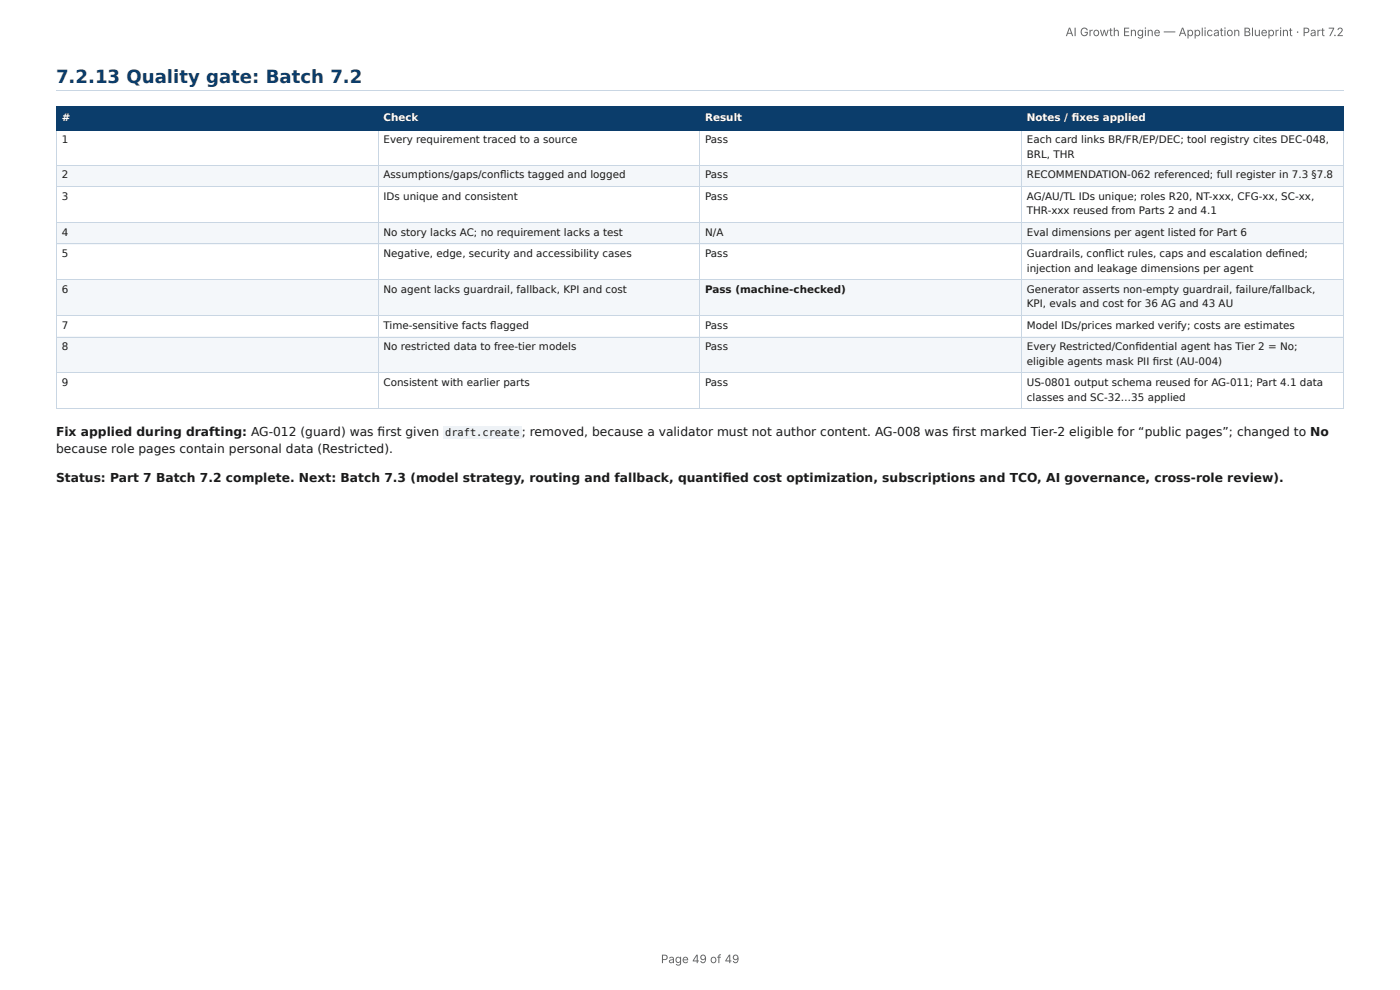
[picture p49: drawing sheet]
<svg xmlns="http://www.w3.org/2000/svg" width="297mm" height="210mm" viewBox="0 0 297 210" stroke-linecap="round" stroke-linejoin="round" font-family="sans-serif">
<defs><g id="words">
<text font-size="3.8" fill="#0b3d6b" x="11.9" y="17.7">7.2.13 Quality gate: Batch 7.2</text>
<g font-size="2.6" fill="#1a1a1a">
<text x="11.9" y="92.5">Fix applied during drafting: AG-012 (guard) was fi rst given</text>
<text x="110.8" y="92.5">; removed, because a validator must not author content. AG-008 was fi rst marked Tier-2 eligible for “public pages”; changed to No</text>
<text x="11.9" y="96.2">because role pages contain personal data (Restricted).</text>
<text x="11.9" y="102.4">Status: Part 7 Batch 7.2 complete. Next: Batch 7.3 (model strategy, routing and fallback, quantifi ed cost optimization, subscriptions and TCO, AI governance, cross-role review).</text>
</g>
<g font-size="2.5" fill="#666">
<text x="226.3" y="7.7">AI Growth Engine — Application Blueprint · Part 7.2</text>
<text x="140.4" y="204.5">Page 49 of 49</text>
</g>
<g font-size="2.2" fill="#fff">
<text x="13.1" y="25.7">#</text>
<text x="81.5" y="25.7">Check</text>
<text x="149.8" y="25.7">Result</text>
<text x="218.1" y="25.7">Notes / fi xes applied</text>
</g>
<g font-size="2.2" fill="#1a1a1a">
<text x="13.1" y="30.5">1</text>
<text x="81.5" y="30.5">Every requirement traced to a source</text>
<text x="149.8" y="30.5">Pass</text>
<text x="218.1" y="30.5">Each card links BR/FR/EP/DEC; tool registry cites DEC-048,</text>
<text x="218.1" y="33.5">BRL, THR</text>
<text x="13.1" y="37.9">2</text>
<text x="81.5" y="37.9">Assumptions/gaps/confl icts tagged and logged</text>
<text x="149.8" y="37.9">Pass</text>
<text x="218.1" y="37.9">RECOMMENDATION-062 referenced; full register in 7.3 §7.8</text>
<text x="13.1" y="42.4">3</text>
<text x="81.5" y="42.4">IDs unique and consistent</text>
<text x="149.8" y="42.4">Pass</text>
<text x="218.1" y="42.4">AG/AU/TL IDs unique; roles R20, NT-xxx, CFG-xx, SC-xx,</text>
<text x="218.1" y="45.5">THR-xxx reused from Parts 2 and 4.1</text>
<text x="13.1" y="50">4</text>
<text x="81.5" y="50">No story lacks AC; no requirement lacks a test</text>
<text x="149.8" y="50">N/A</text>
<text x="218.1" y="50">Eval dimensions per agent listed for Part 6</text>
<text x="13.1" y="54.6">5</text>
<text x="81.5" y="54.6">Negative, edge, security and accessibility cases</text>
<text x="149.8" y="54.6">Pass</text>
<text x="218.1" y="54.6">Guardrails, confl ict rules, caps and escalation defi ned;</text>
<text x="218.1" y="57.7">injection and leakage dimensions per agent</text>
<text x="13.1" y="62.2">6</text>
<text x="81.5" y="62.2">No agent lacks guardrail, fallback, KPI and cost</text>
<text x="149.8" y="62.2">Pass (machine-checked)</text>
<text x="218.1" y="62.2">Generator asserts non-empty guardrail, failure/fallback,</text>
<text x="218.1" y="65.3">KPI, evals and cost for 36 AG and 43 AU</text>
<text x="13.1" y="69.8">7</text>
<text x="81.5" y="69.8">Time-sensitive facts fl agged</text>
<text x="149.8" y="69.8">Pass</text>
<text x="218.1" y="69.8">Model IDs/prices marked verify; costs are estimates</text>
<text x="13.1" y="74.3">8</text>
<text x="81.5" y="74.3">No restricted data to free-tier models</text>
<text x="149.8" y="74.3">Pass</text>
<text x="218.1" y="74.3">Every Restricted/Confi dential agent has Tier 2 = No;</text>
<text x="218.1" y="77.4">eligible agents mask PII fi rst (AU-004)</text>
<text x="13.1" y="82">9</text>
<text x="81.5" y="82">Consistent with earlier parts</text>
<text x="149.8" y="82">Pass</text>
<text x="218.1" y="82">US-0801 output schema reused for AG-011; Part 4.1 data</text>
<text x="218.1" y="85.1">classes and SC-32…35 applied</text>
<text x="94.6" y="92.5">draft.create</text>
</g>
</g></defs>
<path d="M11.9 19.2h273.5" fill="none" stroke="#c9d6e3" stroke-width=".21"/>
<g fill="#0b3d6b">
<path d="M12.1 22.6h68.2v5h-68.2z"/>
<path d="M80.3 22.6h68.4v5h-68.4z"/>
<path d="M148.7 22.6h68.3v5h-68.3z"/>
<path d="M217 22.6h68.4v5h-68.4z"/>
</g>
<g fill="#f4f7fa">
<path d="M12.1 35.2h68.2v4.5h-68.2z"/>
<path d="M80.3 35.2h68.4v4.5h-68.4z"/>
<path d="M148.7 35.2h68.3v4.5h-68.3z"/>
<path d="M217 35.2h68.4v4.5h-68.4z"/>
<path d="M12.1 47.3h68.2v4.6h-68.2z"/>
<path d="M80.3 47.3h68.4v4.6h-68.4z"/>
<path d="M148.7 47.3h68.3v4.6h-68.3z"/>
<path d="M217 47.3h68.4v4.6h-68.4z"/>
<path d="M12.1 59.5h68.2v7.4h-68.2z"/>
<path d="M80.3 59.5h68.4v7.4h-68.4z"/>
<path d="M148.7 59.5h68.3v7.4h-68.3z"/>
<path d="M217 59.5h68.4v7.4h-68.4z"/>
<path d="M12.1 71.5h68.2v7.6h-68.2z"/>
<path d="M80.3 71.5h68.4v7.6h-68.4z"/>
<path d="M148.7 71.5h68.3v7.6h-68.3z"/>
<path d="M217 71.5h68.4v7.6h-68.4z"/>
</g>
<path d="M11.9 22.7h273.5M11.9 27.7h273.5M12 22.6v5.2M80.4 22.6v5.2M148.6 22.6v5.2M217.1 22.6v5.2M285.3 22.6v5.2" fill="none" stroke="#0b3d6b" stroke-width=".21"/>
<g fill="none" stroke="#c9d6e3" stroke-width=".21">
<path d="M11.9 35.1h273.5M11.9 39.6h273.5M12 27.8v59.1M80.4 27.8v59.1M148.6 27.8v59.1M217.1 27.8v59.1M285.3 27.8v59.1M11.9 47.2h273.5M11.9 51.8h273.5M11.9 59.4h273.5M11.9 67h273.5M11.9 71.6h273.5"/>
<path d="M11.9 79.2h273.5M11.9 86.8h273.5"/>
</g>
<path d="M94.1 90.4h16.7v2.7h-16.7z" fill="#eef2f6"/>
<use href="#words"/>
</svg>
